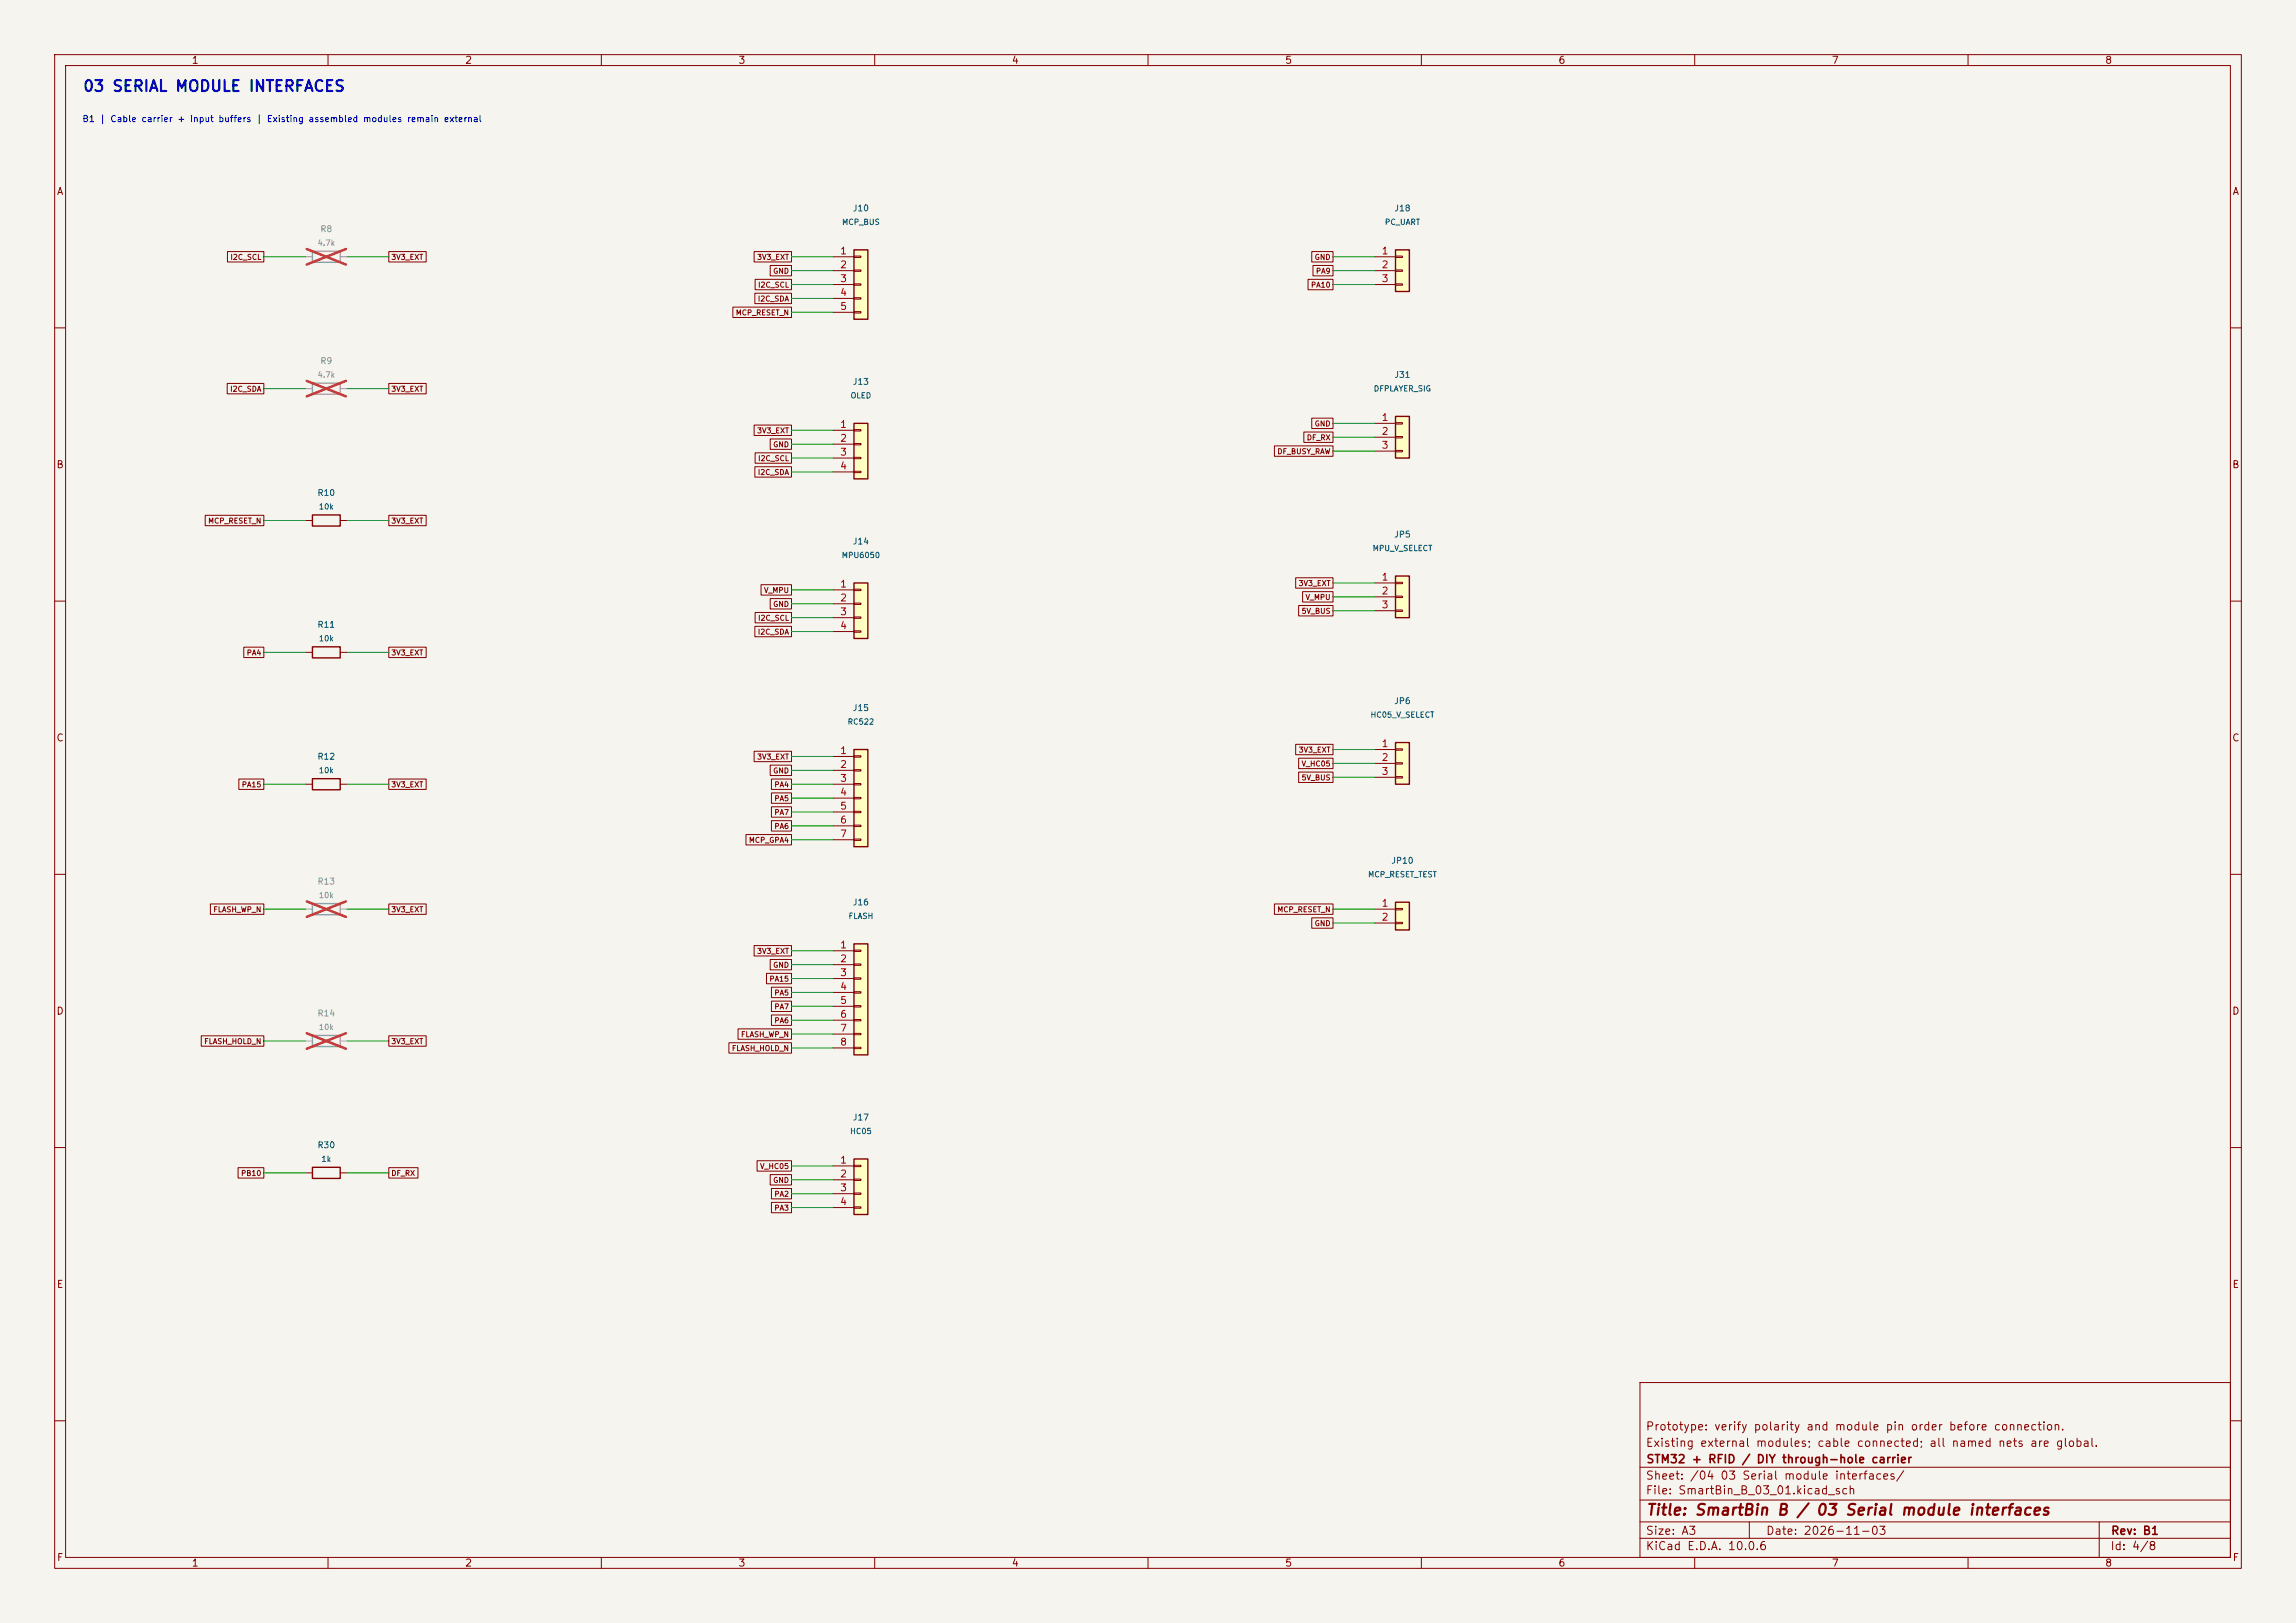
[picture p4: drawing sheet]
<svg xmlns="http://www.w3.org/2000/svg" width="420mm" height="297mm" viewBox="0 0 420 297" stroke-linecap="round" stroke-linejoin="round" font-family="sans-serif">
<defs><g id="words">
<text font-size="2" fill="#0000c2" x="15.1" y="17.3">03 SERIAL MODULE INTERFACES</text>
<text font-size="2" fill="#840000" x="301" y="277.8">Title: SmartBin B / 03 Serial module interfaces</text>
<g font-size="1.5" fill="#840000">
<text x="300.9" y="262.1">Prototype: verify polarity and module pin order before connection.</text>
<text x="300.9" y="265.1">Existing external modules; cable connected; all named nets are global.</text>
<text x="301" y="268.1">STM32 + RFID / DIY through-hole carrier</text>
<text x="300.9" y="273.8">File: SmartBin_B_03_01.kicad_sch</text>
<text x="300.9" y="271.1">Sheet: /04 03 Serial module interfaces/</text>
<text x="300.9" y="281.2">Size: A3</text>
<text x="322.9" y="281.2">Date: 2026-11-03</text>
<text x="386" y="281.2">Rev: B1</text>
<text x="300.9" y="284">KiCad E.D.A. 10.0.6</text>
<text x="385.9" y="284">Id: 4/8</text>
</g>
<g font-size="1.3" fill="#840000">
<text x="35" y="12">1</text>
<text x="85" y="12">2</text>
<text x="135" y="12">3</text>
<text x="185" y="12">4</text>
<text x="235" y="12">5</text>
<text x="285" y="12">6</text>
<text x="335" y="12">7</text>
<text x="385" y="12">8</text>
<text x="10.3" y="36">A</text>
<text x="408.3" y="36">A</text>
<text x="10.2" y="86">B</text>
<text x="408.2" y="86">B</text>
<text x="10.2" y="136">C</text>
<text x="408.2" y="136">C</text>
<text x="10.2" y="186">D</text>
<text x="408.2" y="186">D</text>
<text x="10.3" y="236">E</text>
<text x="408.3" y="236">E</text>
<text x="10.3" y="286">F</text>
<text x="35" y="287">1</text>
<text x="85" y="287">2</text>
<text x="135" y="287">3</text>
<text x="185" y="287">4</text>
<text x="235" y="287">5</text>
<text x="285" y="287">6</text>
<text x="335" y="287">7</text>
<text x="385" y="287">8</text>
<text x="408.3" y="286">F</text>
</g>
<g font-size="1.3" fill="#a90000">
<text x="153.6" y="46.9">1</text>
<text x="252.6" y="46.9">1</text>
<text x="153.6" y="49.4">2</text>
<text x="153.6" y="51.9">3</text>
<text x="252.6" y="49.4">2</text>
<text x="252.6" y="51.9">3</text>
<text x="153.6" y="54.5">4</text>
<text x="153.6" y="57">5</text>
<text x="252.6" y="77.3">1</text>
<text x="153.6" y="78.6">1</text>
<text x="153.6" y="81.1">2</text>
<text x="153.6" y="83.7">3</text>
<text x="252.6" y="79.9">2</text>
<text x="252.6" y="82.4">3</text>
<text x="153.6" y="86.2">4</text>
<text x="153.6" y="107.8">1</text>
<text x="252.6" y="106.5">1</text>
<text x="153.6" y="110.4">2</text>
<text x="153.6" y="112.9">3</text>
<text x="252.6" y="109.1">2</text>
<text x="252.6" y="111.6">3</text>
<text x="153.6" y="115.4">4</text>
<text x="252.6" y="137">1</text>
<text x="153.6" y="138.3">1</text>
<text x="153.6" y="140.8">2</text>
<text x="153.6" y="143.4">3</text>
<text x="252.6" y="139.6">2</text>
<text x="252.6" y="142.1">3</text>
<text x="153.6" y="145.9">4</text>
<text x="153.6" y="148.5">5</text>
<text x="153.6" y="151">6</text>
<text x="153.6" y="153.5">7</text>
<text x="252.6" y="166.2">1</text>
<text x="153.6" y="173.9">1</text>
<text x="252.6" y="168.8">2</text>
<text x="153.6" y="176.4">2</text>
<text x="153.6" y="178.9">3</text>
<text x="153.6" y="181.5">4</text>
<text x="153.6" y="184">5</text>
<text x="153.6" y="186.6">6</text>
<text x="153.6" y="189.1">7</text>
<text x="153.6" y="191.6">8</text>
<text x="153.6" y="213.2">1</text>
<text x="153.6" y="215.8">2</text>
<text x="153.6" y="218.3">3</text>
<text x="153.6" y="220.8">4</text>
</g>
<text font-size="1.2" fill="#0000c2" x="15" y="22.6">B1 | Cable carrier + input buffers | Existing assembled modules remain external</text>
<g font-size="1.1" fill="#006464">
<text x="155.9" y="38.9">J10</text>
<text x="255" y="38.9">J18</text>
<text x="155.9" y="70.7">J13</text>
<text x="255" y="69.4">J31</text>
<text x="58" y="91">R10</text>
<text x="155.9" y="99.9">J14</text>
<text x="254.9" y="98.6">JP5</text>
<text x="58" y="115.1">R11</text>
<text x="155.9" y="130.4">J15</text>
<text x="254.9" y="129.1">JP6</text>
<text x="58" y="139.3">R12</text>
<text x="254.4" y="158.3">JP10</text>
<text x="155.9" y="165.9">J16</text>
<text x="155.9" y="205.3">J17</text>
<text x="58" y="210.4">R30</text>
</g>
<g font-size="1.1" fill="#939391">
<text x="58.5" y="42.7">R8</text>
<text x="58.5" y="66.9">R9</text>
<text x="58" y="162.1">R13</text>
<text x="58" y="186.3">R14</text>
</g>
<g font-size="1" fill="#006464">
<text x="153.9" y="41.4">MCP_BUS</text>
<text x="253.2" y="41.4">PC_UART</text>
<text x="251.2" y="71.9">DFPLAYER_SIG</text>
<text x="155.5" y="73.1">OLED</text>
<text x="58.2" y="93.5">10k</text>
<text x="251" y="101.1">MPU_V_SELECT</text>
<text x="153.9" y="102.4">MPU6050</text>
<text x="58.2" y="117.6">10k</text>
<text x="250.6" y="131.6">HC05_V_SELECT</text>
<text x="155" y="132.8">RC522</text>
<text x="58.2" y="141.7">10k</text>
<text x="250.2" y="160.8">MCP_RESET_TEST</text>
<text x="155.1" y="168.4">FLASH</text>
<text x="155.4" y="207.8">HC05</text>
<text x="58.7" y="212.8">1k</text>
</g>
<g font-size="1" fill="#840000">
<text x="42.1" y="47.8">I2C_SCL</text>
<text x="71.5" y="47.8">3V3_EXT</text>
<text x="138.4" y="47.8">3V3_EXT</text>
<text x="240.4" y="47.8">GND</text>
<text x="138.6" y="52.9">I2C_SCL</text>
<text x="141.3" y="50.3">GND</text>
<text x="239.7" y="52.9">PA10</text>
<text x="240.6" y="50.3">PA9</text>
<text x="134.5" y="57.9">MCP_RESET_N</text>
<text x="138.5" y="55.4">I2C_SDA</text>
<text x="42" y="71.9">I2C_SDA</text>
<text x="71.5" y="71.9">3V3_EXT</text>
<text x="138.4" y="79.5">3V3_EXT</text>
<text x="141.3" y="82.1">GND</text>
<text x="233.6" y="83.3">DF_BUSY_RAW</text>
<text x="238.9" y="80.8">DF_RX</text>
<text x="240.4" y="78.3">GND</text>
<text x="138.5" y="87.1">I2C_SDA</text>
<text x="138.6" y="84.6">I2C_SCL</text>
<text x="38" y="96">MCP_RESET_N</text>
<text x="71.5" y="96">3V3_EXT</text>
<text x="237.5" y="107.5">3V3_EXT</text>
<text x="138.6" y="113.8">I2C_SCL</text>
<text x="139.7" y="108.7">V_MPU</text>
<text x="141.3" y="111.3">GND</text>
<text x="238" y="112.5">5V_BUS</text>
<text x="238.7" y="110">V_MPU</text>
<text x="138.5" y="116.4">I2C_SDA</text>
<text x="45" y="120.2">PA4</text>
<text x="71.5" y="120.2">3V3_EXT</text>
<text x="237.5" y="137.9">3V3_EXT</text>
<text x="138.4" y="139.2">3V3_EXT</text>
<text x="141.3" y="141.8">GND</text>
<text x="238" y="140.5">V_HC05</text>
<text x="238" y="143">5V_BUS</text>
<text x="44.1" y="144.3">PA15</text>
<text x="71.5" y="144.3">3V3_EXT</text>
<text x="141.6" y="144.3">PA4</text>
<text x="141.6" y="149.4">PA7</text>
<text x="141.6" y="146.8">PA5</text>
<text x="136.9" y="154.5">MCP_GPA4</text>
<text x="141.6" y="151.9">PA6</text>
<text x="38.9" y="167.2">FLASH_WP_N</text>
<text x="71.5" y="167.2">3V3_EXT</text>
<text x="233.6" y="167.2">MCP_RESET_N</text>
<text x="240.4" y="169.7">GND</text>
<text x="138.4" y="174.8">3V3_EXT</text>
<text x="140.7" y="179.9">PA15</text>
<text x="141.3" y="177.3">GND</text>
<text x="141.6" y="182.4">PA5</text>
<text x="141.6" y="184.9">PA7</text>
<text x="37.3" y="191.3">FLASH_HOLD_N</text>
<text x="71.5" y="191.3">3V3_EXT</text>
<text x="135.5" y="190">FLASH_WP_N</text>
<text x="141.6" y="187.5">PA6</text>
<text x="133.8" y="192.6">FLASH_HOLD_N</text>
<text x="44" y="215.4">PB10</text>
<text x="71.5" y="215.4">DF_RX</text>
<text x="138.9" y="214.1">V_HC05</text>
<text x="141.3" y="216.7">GND</text>
<text x="141.6" y="219.2">PA2</text>
<text x="141.6" y="221.8">PA3</text>
</g>
<g font-size="1" fill="#939391">
<text x="58" y="45.2">4.7k</text>
<text x="58" y="69.3">4.7k</text>
<text x="58.2" y="164.6">10k</text>
<text x="58.2" y="188.7">10k</text>
</g>
</g></defs>
<path d="M0 0h420v297h-420z" fill="#f5f4ef" stroke="#f5f4ef" stroke-width=".18"/>
<g fill="none" stroke="#840000" stroke-width=".18">
<path d="M10 10h400v277h-400zM12 12h396v273h-396zM60 10v2M110 10v2M160 10v2M210 10v2M260 10v2M310 10v2M360 10v2M10 60h2M408 60h2M10 110h2"/>
<path d="M408 110h2M10 160h2M408 160h2M10 210h2M408 210h2M300 253h108v32h-108zM10 260h2M300 278.5h108M300 274.5h108M300 268.5h108M320 278.5v3M384 278.5v6.5"/>
<path d="M408 260h2M60 285v2M110 285v2M160 285v2M210 285v2M260 285v2M300 281.5h108M310 285v2M360 285v2"/>
</g>
<path d="M57.1 70.1h5.1v2h-5.1z" fill="none" stroke="#9c9b98" stroke-width=".25"/>
<path d="M55.9 71.1h1.2M62.2 71.1h1.3" fill="none" stroke="#9c9b98" stroke-width=".18"/>
<path d="M56.1 69.7l7.2 2.8M63.3 69.7l-7.2 2.8" fill="none" stroke="#e12e31" stroke-width=".46"/>
<path d="M255.3 165.1h2.5v5.1h-2.5z" fill="#ffffc2"/>
<path d="M255.3 165.1h2.5v5.1h-2.5z" fill="none" stroke="#840000" stroke-width=".25"/>
<path d="M251.5 166.4h3.8M251.5 168.9h3.8M255.3 166.2h1.2v.3h-1.2zM255.3 168.8h1.2v.2h-1.2z" fill="none" stroke="#840000" stroke-width=".18"/>
<path d="M156.2 45.7h2.5v12.7h-2.5z" fill="#ffffc2"/>
<path d="M156.2 45.7h2.5v12.7h-2.5z" fill="none" stroke="#840000" stroke-width=".25"/>
<path d="M152.4 47h3.8M152.4 49.5h3.8M152.4 52.1h3.8M152.4 54.6h3.8M152.4 57.2h3.8M156.2 46.9h1.3v.2h-1.3zM156.2 49.4h1.3v.3h-1.3zM156.2 51.9h1.3v.3h-1.3zM156.2 54.5h1.3v.2h-1.3zM156.2 57h1.3v.3h-1.3z" fill="none" stroke="#840000" stroke-width=".18"/>
<path d="M156.2 137.2h2.5v17.7h-2.5z" fill="#ffffc2"/>
<path d="M156.2 137.2h2.5v17.7h-2.5z" fill="none" stroke="#840000" stroke-width=".25"/>
<g fill="none" stroke="#840000" stroke-width=".18">
<path d="M152.4 138.4h3.8M156.2 138.3h1.3v.3h-1.3zM152.4 141h3.8M152.4 143.5h3.8M152.4 146.1h3.8M152.4 148.6h3.8M152.4 151.1h3.8M152.4 153.7h3.8M156.2 140.8h1.3v.3h-1.3zM156.2 143.4h1.3v.2h-1.3zM156.2 145.9h1.3v.3h-1.3zM156.2 148.5h1.3v.2h-1.3z"/>
<path d="M156.2 151h1.3v.3h-1.3zM156.2 153.5h1.3v.3h-1.3z"/>
</g>
<path d="M156.2 106.7h2.5v10.1h-2.5z" fill="#ffffc2"/>
<path d="M156.2 106.7h2.5v10.1h-2.5z" fill="none" stroke="#840000" stroke-width=".25"/>
<path d="M152.4 108h3.8M152.4 110.5h3.8M152.4 113h3.8M152.4 115.6h3.8M156.2 107.8h1.3v.3h-1.3zM156.2 110.4h1.3v.2h-1.3zM156.2 112.9h1.3v.3h-1.3zM156.2 115.4h1.3v.3h-1.3z" fill="none" stroke="#840000" stroke-width=".18"/>
<path d="M255.3 76.2h2.5v7.6h-2.5z" fill="#ffffc2"/>
<path d="M255.3 76.2h2.5v7.6h-2.5z" fill="none" stroke="#840000" stroke-width=".25"/>
<path d="M251.5 77.5h3.8M255.3 77.3h1.2v.3h-1.2zM255.3 79.9h1.2v.2h-1.2zM251.5 80h3.8M251.5 82.6h3.8M255.3 82.4h1.2v.3h-1.2z" fill="none" stroke="#840000" stroke-width=".18"/>
<path d="M255.3 135.9h2.5v7.6h-2.5z" fill="#ffffc2"/>
<path d="M255.3 135.9h2.5v7.6h-2.5z" fill="none" stroke="#840000" stroke-width=".25"/>
<path d="M251.5 137.2h3.8M251.5 139.7h3.8M255.3 137h1.2v.3h-1.2zM255.3 139.6h1.2v.2h-1.2zM251.5 142.2h3.8M255.3 142.1h1.2v.3h-1.2z" fill="none" stroke="#840000" stroke-width=".18"/>
<path d="M255.3 105.4h2.5v7.6h-2.5z" fill="#ffffc2"/>
<path d="M255.3 105.4h2.5v7.6h-2.5z" fill="none" stroke="#840000" stroke-width=".25"/>
<path d="M251.5 106.7h3.8M251.5 109.2h3.8M251.5 111.8h3.8M255.3 106.6h1.2v.2h-1.2zM255.3 109.1h1.2v.2h-1.2zM255.3 111.6h1.2v.3h-1.2z" fill="none" stroke="#840000" stroke-width=".18"/>
<path d="M156.2 77.5h2.5v10.1h-2.5z" fill="#ffffc2"/>
<path d="M156.2 77.5h2.5v10.1h-2.5z" fill="none" stroke="#840000" stroke-width=".25"/>
<path d="M152.4 78.7h3.8M156.2 78.6h1.3v.3h-1.3zM152.4 81.3h3.8M152.4 83.8h3.8M152.4 86.4h3.8M156.2 81.2h1.3v.2h-1.3zM156.2 83.7h1.3v.2h-1.3zM156.2 86.2h1.3v.3h-1.3z" fill="none" stroke="#840000" stroke-width=".18"/>
<path d="M255.3 45.7h2.5v7.6h-2.5z" fill="#ffffc2"/>
<path d="M255.3 45.7h2.5v7.6h-2.5zM57.1 94.2h5.1v2.1h-5.1zM57.1 118.4h5.1v2h-5.1zM57.1 142.5h5.1v2h-5.1zM57.1 213.6h5.1v2h-5.1z" fill="none" stroke="#840000" stroke-width=".25"/>
<g fill="none" stroke="#840000" stroke-width=".18">
<path d="M251.5 47h3.8M251.5 49.5h3.8M251.5 52.1h3.8M255.3 46.9h1.2v.2h-1.2zM255.3 49.4h1.2v.3h-1.2zM255.3 51.9h1.2v.3h-1.2zM55.9 95.3h1.2M62.2 95.3h1.3M55.9 119.4h1.2M62.2 119.4h1.3M55.9 143.5h1.2M62.2 143.5h1.3"/>
<path d="M55.9 214.6h1.2M62.2 214.6h1.3"/>
</g>
<path d="M57.1 46h5.1v2h-5.1zM57.1 165.4h5.1v2h-5.1z" fill="none" stroke="#9c9b98" stroke-width=".25"/>
<path d="M55.9 47h1.2M62.2 47h1.3M55.9 166.4h1.2M62.2 166.4h1.3" fill="none" stroke="#9c9b98" stroke-width=".18"/>
<path d="M56.1 45.6l7.2 2.8M63.3 45.6l-7.2 2.8M56.1 165l7.2 2.8M63.3 165l-7.2 2.8" fill="none" stroke="#e12e31" stroke-width=".46"/>
<path d="M156.2 172.7h2.5v20.3h-2.5z" fill="#ffffc2"/>
<path d="M156.2 172.7h2.5v20.3h-2.5z" fill="none" stroke="#840000" stroke-width=".25"/>
<g fill="none" stroke="#840000" stroke-width=".18">
<path d="M152.4 174h3.8M152.4 176.5h3.8M152.4 179.1h3.8M156.2 173.9h1.3v.2h-1.3zM156.2 176.4h1.3v.3h-1.3zM156.2 178.9h1.3v.3h-1.3zM152.4 181.6h3.8M152.4 184.2h3.8M152.4 186.7h3.8M152.4 189.2h3.8M152.4 191.8h3.8M156.2 181.5h1.3v.2h-1.3z"/>
<path d="M156.2 184h1.3v.3h-1.3zM156.2 186.6h1.3v.2h-1.3zM156.2 189.1h1.3v.3h-1.3zM156.2 191.6h1.3v.3h-1.3z"/>
</g>
<path d="M156.2 212.1h2.5v10.1h-2.5z" fill="#ffffc2"/>
<path d="M156.2 212.1h2.5v10.1h-2.5z" fill="none" stroke="#840000" stroke-width=".25"/>
<g fill="none" stroke="#840000" stroke-width=".18">
<path d="M41.6 46h6.7v1.9h-6.7zM71.1 46h6.9v1.9h-6.9zM134.1 56.2h10.7v1.9h-10.7zM137.9 46h6.9v1.9h-6.9zM138.1 53.7h6.7v1.9h-6.7zM138.1 51.1h6.7v1.9h-6.7zM140.9 48.6h3.9v1.9h-3.9zM239.3 51.1h4.5v1.9h-4.5zM239.9 46h3.9v1.9h-3.9zM240.2 48.6h3.6v1.9h-3.6zM41.6 70.2h6.7v1.9h-6.7zM71.1 70.2h6.9v1.9h-6.9z"/>
<path d="M137.9 77.8h6.9v1.9h-6.9zM238.5 79.1h5.3v1.9h-5.3zM239.9 76.5h3.9v1.9h-3.9zM37.5 94.3h10.8v1.9h-10.8zM71.1 94.3h6.9v1.9h-6.9zM138.1 85.4h6.7v1.9h-6.7zM138.1 82.9h6.7v1.9h-6.7zM140.9 80.3h3.9v1.9h-3.9zM233.1 81.6h10.7v1.9h-10.7zM44.6 118.4h3.7v1.9h-3.7zM71.1 118.4h6.9v1.9h-6.9zM138.1 114.6h6.7v1.9h-6.7z"/>
<path d="M138.1 112.1h6.7v1.9h-6.7zM139.2 107h5.6v1.9h-5.6zM140.9 109.5h3.9v1.9h-3.9zM237 105.7h6.8v1.9h-6.8zM237.5 110.8h6.3v1.9h-6.3zM238.3 108.3h5.5v1.9h-5.5zM137.9 137.5h6.9v1.9h-6.9zM237 136.2h6.8v1.9h-6.8zM237.5 138.7h6.3v2h-6.3zM43.7 142.6h4.6v1.9h-4.6zM71.1 142.6h6.9v1.9h-6.9zM136.5 152.7h8.3v1.9h-8.3z"/>
<path d="M140.9 140h3.9v1.9h-3.9zM141.1 142.6h3.7v1.9h-3.7zM141.1 147.6h3.7v1.9h-3.7zM141.1 150.2h3.7v1.9h-3.7zM141.1 145.1h3.7v1.9h-3.7zM237.5 141.3h6.3v1.9h-6.3zM38.5 165.4h9.8v1.9h-9.8zM71.1 165.4h6.9v1.9h-6.9zM137.9 173h6.9v1.9h-6.9zM140.2 178.1h4.6v1.9h-4.6zM140.9 175.6h3.9v1.9h-3.9zM233.1 165.4h10.7v1.9h-10.7z"/>
<path d="M239.9 168h3.9v1.9h-3.9zM36.8 189.5h11.5v2h-11.5zM71.1 189.5h6.9v2h-6.9zM133.3 190.8h11.5v1.9h-11.5zM135 188.3h9.8v1.9h-9.8zM141.1 180.7h3.7v1.9h-3.7zM141.1 183.2h3.7v1.9h-3.7zM141.1 185.7h3.7v1.9h-3.7zM43.6 213.7h4.7v1.9h-4.7zM71.1 213.7h5.4v1.9h-5.4zM138.5 212.4h6.3v1.9h-6.3zM140.9 214.9h3.9v2h-3.9z"/>
<path d="M141.1 217.5h3.7v1.9h-3.7zM152.4 213.4h3.8M152.4 215.9h3.8M152.4 218.4h3.8M156.2 213.2h1.3v.3h-1.3zM156.2 215.8h1.3v.2h-1.3zM156.2 218.3h1.3v.3h-1.3zM141.1 220h3.7v1.9h-3.7zM152.4 221h3.8M156.2 220.9h1.3v.2h-1.3z"/>
</g>
<path d="M57.1 189.5h5.1v2h-5.1z" fill="none" stroke="#9c9b98" stroke-width=".25"/>
<path d="M55.9 190.5h1.2M62.2 190.5h1.3" fill="none" stroke="#9c9b98" stroke-width=".18"/>
<path d="M56.1 189.1l7.2 2.8M63.3 189.1l-7.2 2.8" fill="none" stroke="#e12e31" stroke-width=".46"/>
<g fill="none" stroke="#009600" stroke-width=".18">
<path d="M48.3 47h7.6M63.5 47h7.6M144.8 47h7.6M144.8 49.5h7.6M144.8 52.1h7.6M144.8 54.6h7.6M144.8 57.2h7.6M243.8 47h7.7M243.8 49.5h7.7M243.8 52.1h7.7M48.3 71.1h7.6M63.5 71.1h7.6"/>
<path d="M144.8 78.7h7.6M243.8 77.5h7.7M48.3 95.3h7.6M63.5 95.3h7.6M144.8 81.3h7.6M144.8 83.8h7.6M144.8 86.4h7.6M243.8 80h7.7M243.8 82.6h7.7M48.3 119.4h7.6M63.5 119.4h7.6M144.8 108h7.6"/>
<path d="M144.8 110.5h7.6M144.8 113h7.6M144.8 115.6h7.6M243.8 106.7h7.7M243.8 109.2h7.7M243.8 111.8h7.7M144.8 138.4h7.6M243.8 137.2h7.7M243.8 139.7h7.7M48.3 143.5h7.6M63.5 143.5h7.6M144.8 148.6h7.6"/>
<path d="M144.8 151.1h7.6M144.8 153.7h7.6M144.8 143.5h7.6M144.8 141h7.6M144.8 146.1h7.6M243.8 142.2h7.7M48.3 166.4h7.6M63.5 166.4h7.6M144.8 174h7.6M144.8 176.5h7.6M144.8 179.1h7.6M243.8 166.4h7.7"/>
<path d="M243.8 168.9h7.7M48.3 190.5h7.6M63.5 190.5h7.6M144.8 181.6h7.6M144.8 184.2h7.6M144.8 186.7h7.6M144.8 189.2h7.6M144.8 191.8h7.6M48.3 214.6h7.6M63.5 214.6h7.6M144.8 213.4h7.6M144.8 218.4h7.6"/>
<path d="M144.8 215.9h7.6M144.8 221h7.6"/>
</g>
<use href="#words"/>
</svg>
